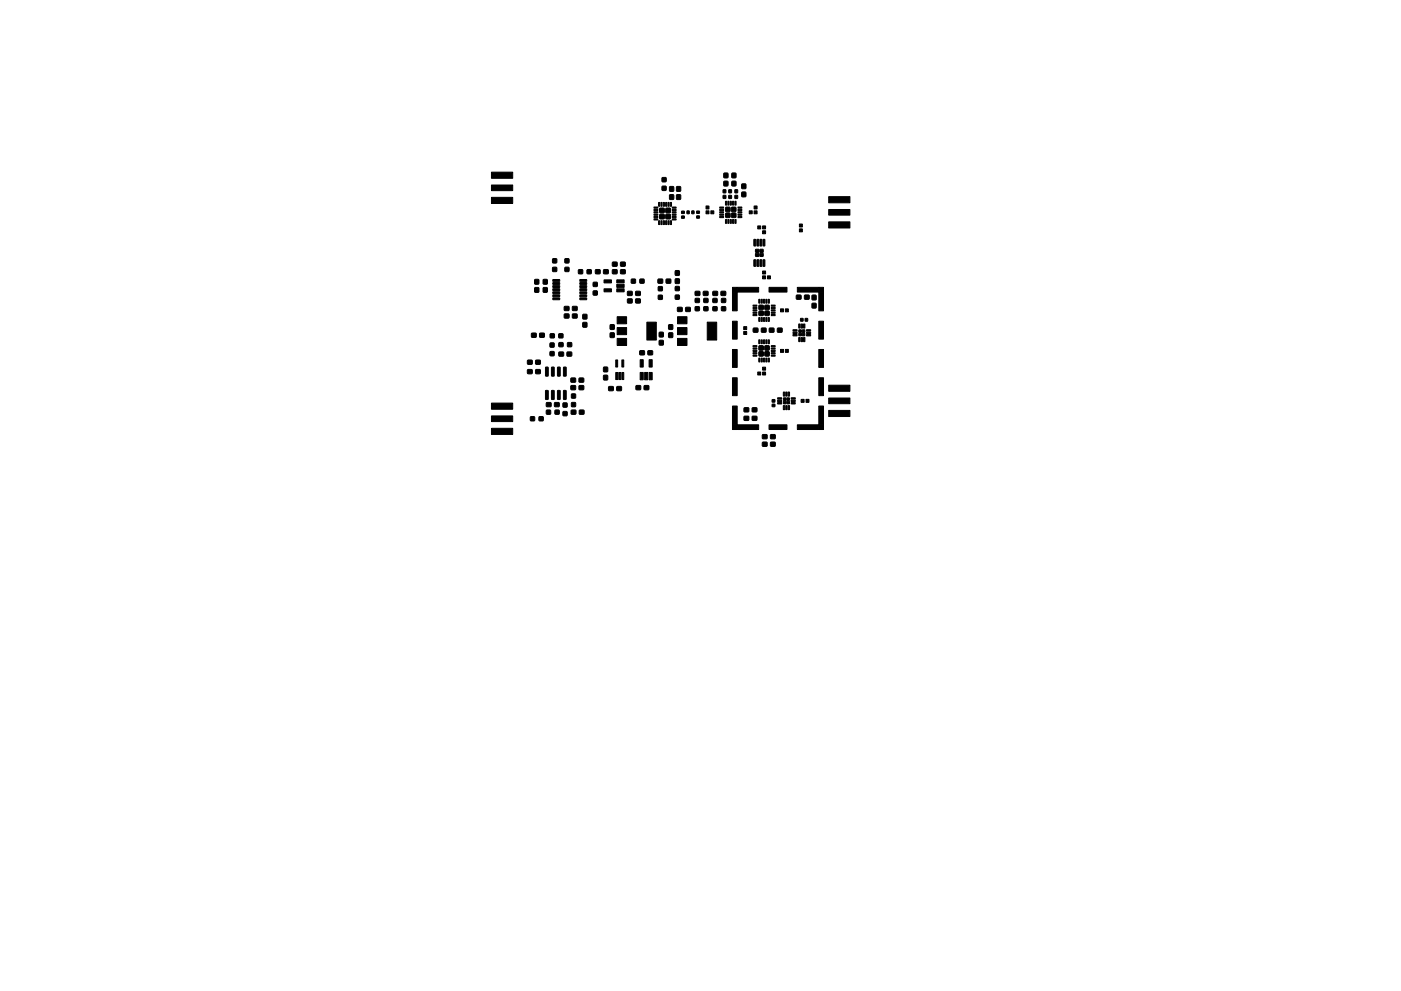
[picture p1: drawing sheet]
<svg xmlns="http://www.w3.org/2000/svg" width="297mm" height="210mm" viewBox="0 0 297 210" stroke-linecap="round" stroke-linejoin="round" font-family="sans-serif">
<g fill="#000" stroke="#000" stroke-width=".21">
<path d="M104.2 36.5h4.5v1.3h-4.5zM104.2 39.2h4.5v1.2h-4.5zM140.4 37.7h.8v.8h-.8zM140.4 39.5h.8v.9h-.8zM142 39.6h.8v1l-.8-.1zM143.5 39.6h.8v1l-.9-.1zM153.5 36.8h.8v.9h-.8zM153.5 38.5h.8v.9h-.8zM155.2 36.8h.8v.9h-.8zM155.2 38.5h.8v.9h-.8zM157.3 39.1h.8v.9h-.8zM104.2 41.9h4.5v1.3h-4.5z"/>
<path d="M113.4 59.3h.8v1l-.8-.1zM115.2 59.3h.8v1l-.8-.1zM117.2 56.7h.8v.9h-.8zM117.2 54.9h.8v.9h-.8zM117.2 60h1.4l.1 .3h-1.4zM117.2 59.3h1.4l.1 .3-1.4 .1zM119.8 56.7h.8v.9h-.8zM119.8 54.9h.8v.9h-.8zM122.7 57.2h.8v.9h-.8zM123 59.3h1.3l.1 .3-1.4 .1zM123 60h1.3l.1 .3h-1.4zM124.5 57.2h.8v.9h-.8z"/>
<path d="M125.8 59.9h.8v.9h-.8zM126.3 57.2h.9v.8l-.9 .1zM128 57.2h.9v.8l-.9 .1zM128.1 59.4h1.5v.6h-1.5zM129.9 57.2h.9v.8l-.9 .1zM129.9 55.6h.9v.8l-.9 .1zM130.8 59.4h1.5v.6h-1.5zM131.6 57.2h.9v.8l-.9 .1zM131.6 55.6h.9v.8l-.9 .1zM133.9 59.2h.8v.9h-.8zM135.7 59.2h.8v.9h-.8zM138.7 46.4h.7l.1 .2-.8 .1z"/>
<path d="M138.7 45.9h.7l.1 .2-.8 .1zM138.7 45.4h.7l.1 .2-.8 .1zM138.7 44.9h.7l.1 .2-.8 .1zM138.7 44.4h.7l.1 .2-.8 .1zM138.7 43.9h.7l.1 .2-.8 .1zM139.6 43h.3l-.1 .8-.2-.1zM139.6 46.8l.3 .1-.1 .7h-.2zM140.1 43h.3l-.1 .8-.2-.1zM140.1 46.8l.3 .1-.1 .7h-.2zM139.5 59.2h1v.8l-1 .1zM139.9 45.5h.9v.9h-.9zM139.9 44.2h.9v.9h-.9z"/>
<path d="M140.6 43h.3l-.1 .8-.2-.1zM140.6 46.8l.3 .1-.1 .7h-.2zM141.1 43h.3l-.1 .8-.2-.1zM141.1 46.8l.3 .1-.1 .7h-.2zM141.6 43h.3l-.1 .8-.2-.1zM141.6 46.8l.3 .1-.1 .7h-.2zM141.2 45.5h.9v.9h-.9zM141.2 44.2h.9v.9h-.9zM141.3 59.2h.9v.8l-.9 .1zM142.1 43h.3l-.1 .8-.2-.1zM142.1 46.8l.3 .1-.1 .7h-.2zM142 41.3l.8 .1v.9h-.8z"/>
<path d="M142.5 43.9h.8v.2l-.7 .1zM142.5 44.4h.8v.2l-.7 .1zM142.5 44.9h.8v.2l-.7 .1zM142.5 45.4h.8v.2l-.7 .1zM142.5 45.9h.8v.2l-.7 .1zM142.5 46.4h.8v.2l-.7 .1zM143.2 57.5h.8v.9h-.8zM143.2 59.2h.8v.9h-.8zM143.5 41.3l.8 .1v.9h-.9zM144.5 45.8h.6v.5h-.6zM144.5 44.8h.6v.5h-.6zM145.7 44.8h.4v.5h-.4z"/>
<path d="M146.7 44.8h.4v.5h-.4zM147.7 45.8h.6v.5h-.6zM147.7 44.8h.6v.4l-.6 .1zM149.7 43.7h.6v.6h-.6zM149.7 44.7h.6v.7h-.6zM150.7 44.7h.6v.7h-.6zM152.6 45.9h.8v.2l-.8 .1zM152.6 45.4h.8v.2l-.8 .1zM152.6 44.9h.8v.2l-.8 .1zM152.6 44.4h.8v.2l-.8 .1zM152.6 43.9h.8v.2l-.8 .1zM153.3 40.3h.6v.6h-.6z"/>
<path d="M153.3 41.5h.6v.6h-.6zM153.8 42.7h.3l-.1 .8h-.2zM153.8 46.6h.3l-.1 .8-.2-.1zM154.3 42.7h.3l-.1 .8h-.2zM154.3 46.6h.3l-.1 .8-.2-.1zM153.9 45.2h.8v.9h-.8zM153.9 44h.8v.9h-.8zM154.5 40.3h.6v.6h-.6zM154.5 41.5h.6v.6h-.6zM154.8 42.7h.3l-.1 .8h-.2zM154.8 46.6h.3l-.1 .8-.2-.1zM155.3 42.7h.3l-.1 .8h-.2z"/>
<path d="M155.3 46.6h.3l-.1 .8-.2-.1zM155.1 45.2h.9v.9h-.9zM155.1 44h.9v.9h-.9zM155.8 42.7h.3l-.1 .8h-.2zM155.8 46.6h.3l-.1 .8-.2-.1zM155.8 40.3h.6v.6h-.6zM155.8 41.5h.6v.6h-.6zM156.5 43.9h.7l.1 .2-.8 .1zM156.5 44.4h.7l.1 .2-.8 .1zM156.5 44.9h.7l.1 .2-.8 .1zM156.5 45.4h.7l.1 .2-.8 .1zM156.5 45.9h.7l.1 .2-.8 .1z"/>
<path d="M157.3 40.8h.8v.9h-.8zM158.9 44.7h.6v.7h-.6zM159.9 55.1l.3 .1-.1 1.3-.3-.1zM159.9 50.8l.3 .1-.1 1.3-.3-.1zM159.9 43.7h.6v.6h-.6zM159.9 44.7h.6v.7h-.6zM160.2 53.8h.7v.6h-.7zM160.2 52.9h.7v.6h-.7zM160.5 55.1l.4 .1-.1 1.3-.3-.1zM160.5 50.8l.4 .1-.1 1.3-.3-.1zM160.7 47.9h.6v.7h-.6zM161.2 55.1l.3 .1-.1 1.3-.3-.1z"/>
<path d="M161.2 50.8l.3 .1-.1 1.3-.3-.1zM161.1 53.8h.7v.6h-.7zM161.1 52.9h.7v.6h-.7zM161.7 47.9h.6v.7h-.6zM161.7 49h.6v.6h-.6zM161.8 55.1l.4 .1-.1 1.3-.3-.1zM161.8 50.8l.4 .1-.1 1.3-.3-.1zM161.7 58.5h.6v.7h-.6zM161.7 57.5h.6v.6h-.6zM162.7 58.5h.6v.7h-.6zM169.5 47.5h.6v.7h-.6zM169.5 48.6h.6v.6h-.6z"/>
<path d="M175.7 47.1h4.5v1.3h-4.5zM175.7 44.4h4.5v1.2h-4.5zM175.7 41.7h4.5v1.3h-4.5zM111.9 78.4h.9v.8l-.9 .1zM111.9 76.4h.9v.8l-.9 .1zM112.7 70.7h.9l.1 .8h-1zM113.4 61l.8 .1v.9h-.8zM113.6 78.4h.9v.8l-.9 .1zM113.6 76.4h.9v.8l-.9 .1zM114.4 70.7h1v.8h-.9zM115.2 61l.8 .1v.9h-.8zM115.7 77.9l.5 .1v1.7l-.1 .1-.5-.1z"/>
<path d="M116.6 72.8h.9v.8h-.9zM116.6 74.6h.9v.9h-.9zM116.7 70.8h.8v.9h-.8zM117 77.9l.5 .1v1.7l-.1 .1-.5-.1zM117.2 63.2h1.4l.1 .3-1.4 .1zM117.2 62.6h1.4l.1 .3h-1.4zM117.2 61.9h1.4l.1 .3-1.4 .1zM117.2 61.3h1.4l.1 .3h-1.4zM117.2 60.6h1.4l.1 .3-1.4 .1zM118.2 77.9l.6 .1v1.7l-.1 .1-.5-.1zM118.5 70.8h.8v.9h-.8zM118.5 72.7h.9v.8h-.9z"/>
<path d="M118.5 74.7h.9l.1 .8h-1zM119.5 77.9l.6 .1v1.7l-.2 .1-.4-.1zM119.7 65h.9v.8l-.9 .1zM119.7 66.6h.9v.8l-.9 .1zM120.3 72.7h.9v.8h-.9zM120.2 74.7h1v.8h-.9zM121.4 65h.9v.8l-.9 .1zM121.4 66.6h.9v.8l-.9 .1zM123.6 66.7h.8v1l-.8-.1zM123.6 68.4l.8 .1v.9h-.8zM123 60.6h1.3l.1 .3-1.4 .1zM123 61.3h1.3l.1 .3h-1.4z"/>
<path d="M123 61.9h1.3l.1 .3-1.4 .1zM123 62.6h1.3l.1 .3h-1.4zM123 63.2h1.3l.1 .3-1.4 .1zM125.8 61.7h.8v.9h-.8zM128 79.6l.8 .1v.9h-.8zM128 77.9h.8v1l-.8-.1zM128.1 61.3h1.5v.6h-1.5zM129.4 68.9h.8v1l-.8-.1zM129.4 70.6l.8 .1v.9h-.8zM130.8 67.2h2v1.5h-2zM130.8 71.8h2v1.5h-2zM130.8 69.5h2v1.5h-2z"/>
<path d="M130.5 76.4h.4v1.5h-.4zM131.8 76.4h.4v1.5h-.4zM130.8 60.3h1.5v.7h-1.5zM130.8 61.3h1.5v.6h-1.5zM133.1 63.4h.9v.8l-.9 .1zM133.1 61.8h.9v.8l-.9 .1zM134.8 63.4h.9v.8l-.9 .1zM134.8 61.8h.9v.8l-.9 .1zM135.7 76.3h.7v1.6h-.7zM135.7 74.4h.9v.8l-.9 .1zM137.2 68.3h2v3.8h-2zM137.4 74.4h.9v.8l-.9 .1z"/>
<path d="M137.6 76.3h.7v1.6h-.7zM139.6 62.7h.8v.8h-.8zM139.6 60.8h.8v.9h-.8zM139.8 70.5h.8v1l-.8-.1zM139.8 72.2l.8 .1v.9h-.8zM141.8 68.9h.8v1l-.8-.1zM141.8 70.6l.8 .1v.9h-.8zM143.6 67.2h2v1.5h-2zM143.6 71.8h2v1.5h-2zM143.6 69.5h2v1.5h-2zM143.2 62.6h.8v.9h-.8zM143.2 60.8h.8v.8h-.8z"/>
<path d="M143.7 65.2h.9v.8l-.9 .1zM145.4 65.2h.9v.8l-.9 .1zM147.4 65.1h.9v.8h-.9zM147.4 63.3h.9v.9h-.9zM147.4 61.8h.9l.1 .8-1 .1zM149.2 65.1h.9v.8h-.9zM149.2 63.3h.9v.9h-.9zM149.1 61.8h1v.8l-.9 .1zM149.9 68.3h2v3.8h-2zM151.2 65.1h.8v.8h-.8zM151.2 63.3h.8v.9h-.8zM151.2 61.8h.9v.8l-.9 .1z"/>
<path d="M153 65.1h.8v.8h-.8zM153 63.3h.8v.9h-.8zM152.9 61.8h.9v.8l-.9 .1zM155.3 62h1v3.9h-1zM155.3 68.1h1v3.8h-1zM155.3 74.1h1v3.8h-1zM155.3 61h1v1h-1zM157.7 69.3h.6v.6h-.6zM157.7 70.3h.6v.7h-.6zM159.7 66.7h.7l.1 .2-.8 .1zM159.7 66.2h.7l.1 .2-.8 .1zM159.7 65.7h.7l.1 .2-.8 .1z"/>
<path d="M159.7 65.2h.7l.1 .2-.8 .1zM159.7 64.7h.7l.1 .2-.8 .1zM159.7 75.3h.7l.1 .2-.8 .1zM159.7 74.8h.7l.1 .2-.8 .1zM159.7 74.3h.7l.1 .2-.8 .1zM159.7 73.8h.7l.1 .2-.8 .1zM159.7 73.3h.7l.1 .2-.8 .1zM159.7 69.6h1v.8l-1 .1zM160.7 78.9h.6v.7h-.6zM156.3 61h4.6v1h-4.6zM160.9 67.4h.2v.8l-.2-.1zM160.9 63.5h.2v.8h-.2z"/>
<path d="M160.9 72.1h.2v.8h-.2zM160.9 76h.2v.8l-.2-.1zM161.4 67.4h.2v.8l-.2-.1zM161.4 63.5h.2v.8h-.2zM161.4 72.1h.2v.8h-.2zM161.4 76h.2v.8l-.2-.1zM160.9 64.8h.9v.9h-.9zM160.9 66h.9v.9h-.9zM160.9 74.6h.9v.9h-.9zM160.9 73.4h.9v.9h-.9zM161.7 78.9h.6v.7h-.6zM161.7 77.9h.6v.6h-.6z"/>
<path d="M161.9 67.4h.2v.8l-.2-.1zM161.9 63.5h.2v.8h-.2zM161.9 72.1h.2v.8h-.2zM161.9 76h.2v.8l-.2-.1zM161.5 69.6h.9v.8l-.9 .1zM162.4 67.4h.2v.8l-.2-.1zM162.4 63.5h.2v.8h-.2zM162.4 72.1h.2v.8h-.2zM162.4 76h.2v.8l-.2-.1zM162.2 64.8h.9v.9h-.9zM162.2 66h.9v.9h-.9zM162.2 74.6h.9v.9h-.9z"/>
<path d="M162.2 73.4h.9v.9h-.9zM162.9 67.4h.2v.8l-.2-.1zM162.9 63.5h.2v.8h-.2zM162.9 72.1h.2v.8h-.2zM162.9 76h.2v.8l-.2-.1zM163.1 69.6h1v.8l-1 .1zM163.5 64.7h.8v.2l-.7 .1zM163.5 65.2h.8v.2l-.7 .1zM163.5 65.7h.8v.2l-.7 .1zM163.5 66.2h.8v.2l-.7 .1zM163.5 66.7h.8v.2l-.7 .1zM163.5 73.3h.8v.2l-.7 .1z"/>
<path d="M163.5 73.8h.8v.2l-.7 .1zM163.5 74.3h.8v.2l-.7 .1zM163.5 74.8h.8v.2l-.7 .1zM163.5 75.3h.8v.2l-.7 .1zM165.5 74.1h.6v.7h-.6zM164.9 69.6h.9v.8l-.9 .1zM165.5 65.5h.6v.7h-.6zM166.5 74.1h.6v.7h-.6zM163 61h3.9v1h-3.9zM166.5 65.5h.6v.7h-.6zM168.1 71h.8l.1 .2-.8 .1zM168.1 70.5h.8l.1 .2-.8 .1z"/>
<path d="M168.1 70h.8l.1 .2h-.8zM169.4 68.8h.2v.8h-.3zM169.4 71.6l.2 .1v.8l-.3-.1zM168.9 62.6h.9v.8l-.9 .1zM169.4 70h.5v.5h-.5zM169.4 70.7h.5v.5h-.5zM169.9 68.8h.2v.8h-.2zM169.9 71.6l.2 .1v.8l-.2-.1zM169.7 67.6h.6l-.1 .5h-.5zM170.1 70h.5v.5h-.5zM170.1 70.7h.5v.5h-.5zM170.4 68.8h.3l-.1 .8h-.2z"/>
<path d="M170.4 71.6l.3 .1-.1 .8-.2-.1zM170.7 67.6h.5v.5h-.5zM170.6 62.6h.9v.8l-.9 .1zM171 70h.8l.1 .2h-.8zM171 70.5h.8l.1 .2-.8 .1zM171 71h.8l.1 .2-.8 .1zM172.2 64.4h.8v.9h-.8zM172.2 62.7h.8v.9h-.8zM169 61h4.6v1h-4.6zM173.6 62h1v3.9h-1zM173.6 68.1h1v3.8h-1zM173.6 74.1h1v3.8h-1z"/>
<path d="M173.6 61h1v1h-1zM104.2 90.9h4.5v1.3h-4.5zM104.2 85.5h4.5v1.3h-4.5zM104.2 88.2h4.5v1.2h-4.5zM112.5 88.4h.8v.9h-.8zM114.3 88.4h.8v.9h-.8zM115.7 82.9h.5v1.7l-.1 .2-.5-.1zM115.9 87h.8v.9h-.8zM115.9 85.4h.9v.8l-.9 .1zM117 82.9h.5v1.7l-.1 .2-.5-.1zM117.7 87h.8v.9h-.8zM117.6 85.4h.9v.8l-.9 .1z"/>
<path d="M118.2 82.9h.6v1.7l-.1 .2-.5-.1zM119.5 82.9h.6v1.7l-.2 .2-.4-.1zM119.4 87.3h.8v.9h-.8zM119.4 85.5h.8v.9h-.8zM121.2 83.6h.8v.8h-.8zM121.2 85.4h.8v.9h-.8zM121.1 80.2h.9v.8l-.9 .1zM121.1 81.8h.9v.8l-.9 .1zM121.1 87h1v.8l-1 .1zM122.8 80.2h.9v.8l-.9 .1zM122.8 81.8h.9v.8l-.9 .1zM122.9 87h.9v.8l-.9 .1z"/>
<path d="M129.1 82h.9v.8l-.9 .1zM130.5 79h.4v1.5h-.4zM130.8 82h.9v.8l-.9 .1zM131.2 79h.4v1.5h-.4zM131.8 79h.4v1.5h-.4zM134.9 81.8h.9v.8l-.9 .1zM135.7 79h.7v1.6h-.7zM136.7 79h.6v1.6h-.6zM136.6 81.8h.9v.8l-.9 .1zM137.6 79h.7v1.6h-.7zM155.3 80.1h1v3.8h-1zM155.3 86.1h1v4h-1z"/>
<path d="M155.3 90.1h1v1h-1zM157.8 86.5h.9v.8l-.9 .1zM157.8 88.3h.9v.8l-.9 .1zM159.5 86.5h.9l.1 .8-1 .1zM159.5 88.3h.9l.1 .8-1 .1zM156.3 90.1h4.6v1h-4.6zM161.7 93.8h.9v.8l-.9 .1zM161.7 92.2h.9v.8l-.9 .1zM163.4 93.8h.9v.8l-.9 .1zM163.4 92.2h.9v.8l-.9 .1zM163.7 85.8h.6v.5h-.6zM163.7 84.8h.6v.5h-.6z"/>
<path d="M164.9 84.4h.8v.2l-.8 .1zM164.9 84.9h.8v.2l-.8 .1zM164.9 85.4h.8v.3h-.8zM166.1 83.2h.3l-.1 .8h-.2zM166.1 86.1h.3l-.1 .8h-.2zM166.1 85.2h.5v.5h-.5zM166.1 84.4h.5v.5h-.5zM166.6 83.2h.3l-.1 .8h-.2zM166.6 86.1h.3l-.1 .8h-.2zM163 90.1h3.9v1h-3.9zM166.9 85.2h.4v.5h-.4zM166.9 84.4h.4v.5h-.4z"/>
<path d="M167.1 83.2h.3l-.1 .8h-.2zM167.1 86.1h.3l-.1 .8h-.2zM167.8 85.4h.8v.3h-.8zM167.8 84.9h.8v.2l-.8 .1zM167.8 84.4h.8v.2l-.8 .1zM169.9 84.7h.6v.7h-.6zM170.9 84.7h.6v.7h-.6zM169 90.1h4.6v1h-4.6zM173.6 80.1h1v3.8h-1zM173.6 86.1h1v4h-1zM173.6 90.1h1v1h-1zM175.7 87.1h4.5v1.3h-4.5z"/>
<path d="M175.7 84.4h4.5v1.2h-4.5zM175.7 81.7h4.5v1.3h-4.5z"/>
</g>
</svg>
